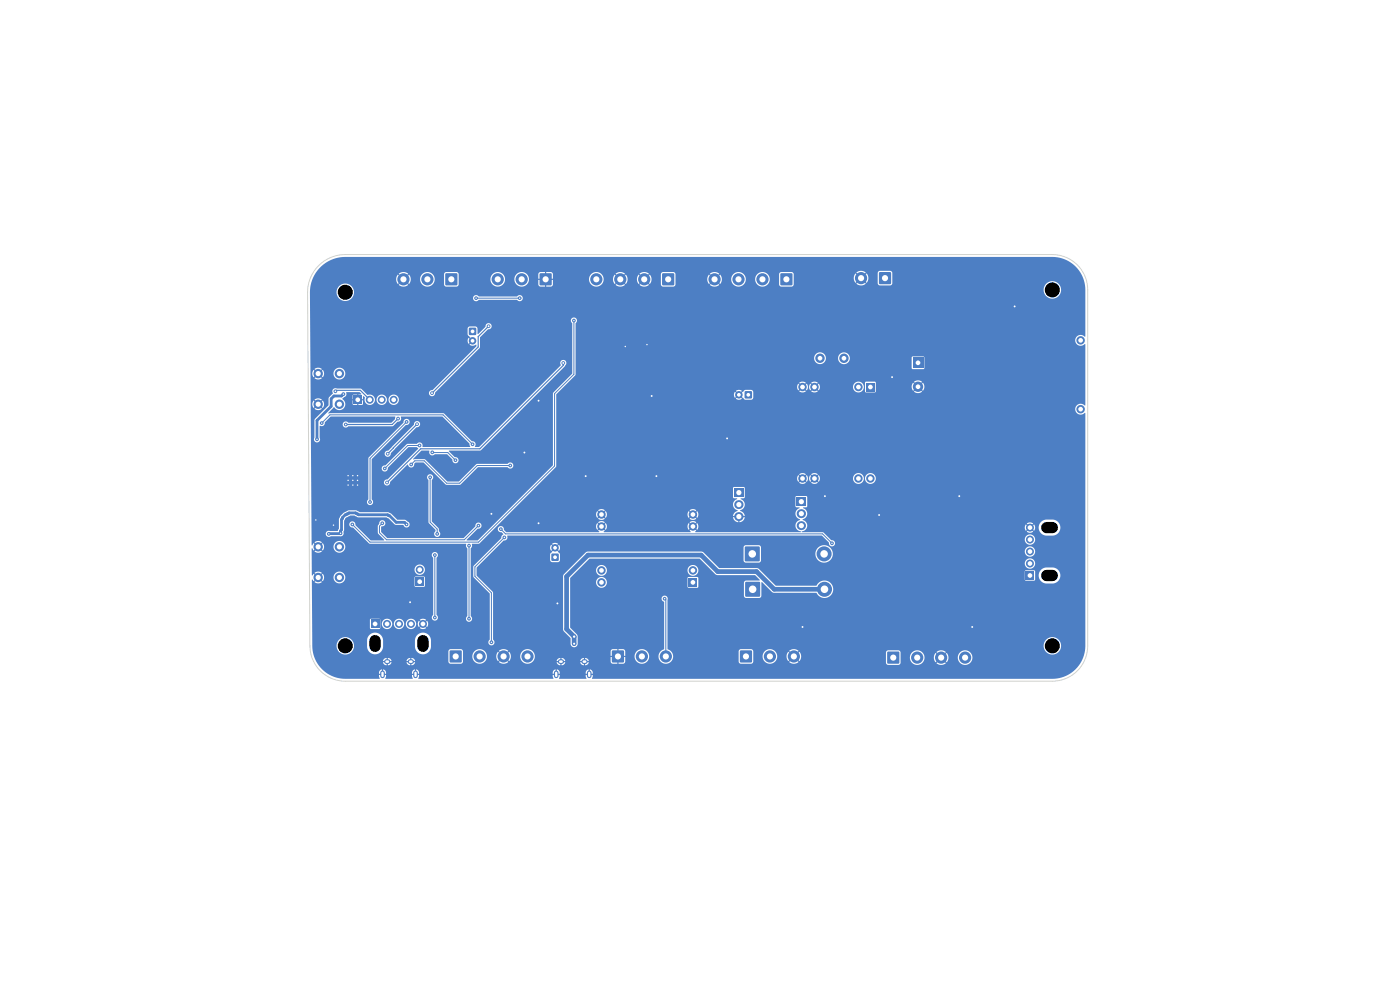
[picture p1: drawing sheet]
<svg xmlns="http://www.w3.org/2000/svg" width="297mm" height="210mm" viewBox="0 0 297 210" stroke-linecap="round" stroke-linejoin="round" font-family="sans-serif">
<g fill="#4d7fc4">
<path d="M158.1 116h3v3h-3z"/>
<path d="M88.2 122.5h1.7v1.7h-1.7z"/>
<path d="M78.7 131.5h1.7v1.7h-1.7z"/>
<circle cx="174.8" cy="117.5" r="1.6"/>
<circle cx="89" cy="120.8" r=".85"/>
<circle cx="82.1" cy="132.3" r=".85"/>
<circle cx="84.6" cy="132.3" r=".85"/>
<circle cx="87.2" cy="132.3" r=".85"/>
<circle cx="89.7" cy="132.3" r=".85"/>
<circle cx="179" cy="76" r="1"/>
<circle cx="174" cy="76" r="1"/>
</g>
<path d="M118 142.7v.7M125 142.7v.7" fill="none" stroke="#4d7fc4" stroke-width="1"/>
<path d="M118.9 140.4h.2M123.9 140.4h.2" fill="none" stroke="#4d7fc4" stroke-width="1.1"/>
<g fill="#4d7fc4">
<path d="M146.1 122.6h1.8v1.8h-1.8z"/>
<path d="M158 83h1.5v1.5h-1.5z"/>
<path d="M217.6 121.2h1.7v1.7h-1.7z"/>
<path d="M94.5 58h2.5v2.5h-2.5z"/>
<path d="M157 138h2.5v2.5h-2.5z"/>
<path d="M129.9 138h2.4v2.5h-2.4z"/>
<path d="M186.5 57.8h2.5v2.4h-2.5z"/>
<path d="M169 105.5h2v1.9h-2z"/>
<circle cx="147" cy="121" r=".9"/>
<circle cx="147" cy="111.7" r=".9"/>
<circle cx="147" cy="109.1" r=".9"/>
<circle cx="127.6" cy="123.5" r=".9"/>
<circle cx="127.6" cy="121" r=".9"/>
<circle cx="127.6" cy="111.7" r=".9"/>
<circle cx="127.6" cy="109.1" r=".9"/>
<circle cx="67.5" cy="122.5" r="1"/>
<circle cx="67.5" cy="116" r="1"/>
<circle cx="72" cy="122.5" r="1"/>
<circle cx="72" cy="116" r="1"/>
<circle cx="156.7" cy="83.7" r=".8"/>
<circle cx="218.5" cy="119.5" r=".85"/>
<circle cx="218.5" cy="117" r=".85"/>
<circle cx="218.5" cy="114.5" r=".85"/>
<circle cx="218.5" cy="111.9" r=".85"/>
<circle cx="90.7" cy="59.2" r="1.3"/>
<circle cx="85.6" cy="59.2" r="1.3"/>
<circle cx="73.8" cy="102.9" r=".4"/>
<circle cx="74.8" cy="102.9" r=".4"/>
<circle cx="75.8" cy="102.9" r=".4"/>
<circle cx="73.8" cy="101.9" r=".4"/>
<circle cx="74.8" cy="101.9" r=".4"/>
<circle cx="75.8" cy="101.9" r=".4"/>
<circle cx="73.8" cy="100.9" r=".4"/>
<circle cx="74.8" cy="100.9" r=".4"/>
<circle cx="75.8" cy="100.9" r=".4"/>
<circle cx="163.3" cy="139.2" r="1.3"/>
<circle cx="168.4" cy="139.2" r="1.3"/>
<circle cx="136.2" cy="139.2" r="1.3"/>
<circle cx="141.2" cy="139.2" r="1.3"/>
<circle cx="182.7" cy="59" r="1.3"/>
</g>
<path d="M170 109h.1M170 111.5h.1" fill="none" stroke="#4d7fc4" stroke-width="1.9"/>
<g fill="#4d7fc4">
<path d="M114.5 58h2.5v2.5h-2.5z"/>
<path d="M193.6 75.9h2.2v2.2h-2.2z"/>
<path d="M117 117.5h1.5v1.4h-1.5z"/>
<path d="M158.1 123.5h3.1v3h-3.1z"/>
<path d="M155.7 103.5h2.1v2h-2.1z"/>
<circle cx="110.7" cy="59.2" r="1.3"/>
<circle cx="105.6" cy="59.2" r="1.3"/>
<circle cx="194.8" cy="82" r="1.1"/>
<circle cx="229.2" cy="86.8" r=".9"/>
<circle cx="229.2" cy="72.2" r=".9"/>
<circle cx="117.7" cy="116.2" r=".8"/>
<circle cx="174.9" cy="125" r="1.6"/>
</g>
<path d="M156.7 107h.1M156.7 109.6h.1" fill="none" stroke="#4d7fc4" stroke-width="1.9"/>
<g fill="#4d7fc4">
<path d="M95.4 138h2.5v2.5h-2.5z"/>
<path d="M165.6 58h2.5v2.5h-2.5z"/>
<path d="M75 84h1.7v1.7h-1.7z"/>
<path d="M99.5 69.6h1.5v1.4h-1.5z"/>
<path d="M183.8 81.2h1.7v1.8h-1.7z"/>
<path d="M140.5 58h2.5v2.5h-2.5z"/>
<path d="M188.3 138.3h2.4v2.4h-2.4z"/>
<circle cx="101.7" cy="139.2" r="1.3"/>
<circle cx="106.8" cy="139.2" r="1.3"/>
<circle cx="111.9" cy="139.2" r="1.3"/>
<circle cx="67.5" cy="85.7" r="1"/>
<circle cx="67.5" cy="79.2" r="1"/>
<circle cx="72" cy="85.7" r="1"/>
<circle cx="72" cy="79.2" r="1"/>
<circle cx="161.7" cy="59.2" r="1.3"/>
<circle cx="156.7" cy="59.2" r="1.3"/>
<circle cx="151.6" cy="59.2" r="1.3"/>
<circle cx="78.4" cy="84.8" r=".85"/>
<circle cx="81" cy="84.8" r=".85"/>
<circle cx="83.5" cy="84.8" r=".85"/>
<circle cx="100.2" cy="72.3" r=".8"/>
<circle cx="182.1" cy="82.1" r=".9"/>
<circle cx="172.8" cy="82.1" r=".9"/>
<circle cx="170.2" cy="82.1" r=".9"/>
<circle cx="184.6" cy="101.5" r=".9"/>
<circle cx="182.1" cy="101.5" r=".9"/>
<circle cx="172.8" cy="101.5" r=".9"/>
<circle cx="170.2" cy="101.5" r=".9"/>
<circle cx="136.7" cy="59.2" r="1.3"/>
<circle cx="131.6" cy="59.2" r="1.3"/>
<circle cx="126.5" cy="59.2" r="1.3"/>
<circle cx="194.6" cy="139.5" r="1.3"/>
<circle cx="199.7" cy="139.5" r="1.3"/>
<circle cx="204.7" cy="139.5" r="1.3"/>
</g>
<path d="M81.1 142.7v.7M88.1 142.7v.7" fill="none" stroke="#4d7fc4" stroke-width="1"/>
<path d="M82 140.4h.3M87 140.4h.3" fill="none" stroke="#4d7fc4" stroke-width="1.1"/>
<g fill="#4d7fc4">
<circle cx="118.2" cy="128" r=".4"/>
<circle cx="67" cy="110.3" r=".4"/>
<circle cx="215.2" cy="65" r=".4"/>
<circle cx="70.8" cy="111.4" r=".4"/>
<circle cx="124.2" cy="101" r=".4"/>
<circle cx="203.5" cy="105.2" r=".4"/>
<circle cx="114.2" cy="111" r=".4"/>
<circle cx="186.5" cy="109.2" r=".4"/>
<circle cx="87" cy="127.8" r=".4"/>
<circle cx="104.2" cy="109" r=".4"/>
<circle cx="111.2" cy="96" r=".4"/>
<circle cx="154.3" cy="93" r=".4"/>
<circle cx="114.2" cy="85" r=".4"/>
<circle cx="206.3" cy="133" r=".4"/>
<circle cx="170.3" cy="133" r=".4"/>
<circle cx="175" cy="105.2" r=".4"/>
<circle cx="138.3" cy="84" r=".4"/>
<circle cx="132.6" cy="73.5" r=".4"/>
<circle cx="189.2" cy="80" r=".4"/>
<circle cx="139.3" cy="101" r=".4"/>
<circle cx="137.3" cy="73.1" r=".4"/>
<circle cx="72.3" cy="113.1" r=".4"/>
<circle cx="72.8" cy="83.6" r=".4"/>
<circle cx="69.7" cy="113.2" r=".4"/>
<circle cx="67.3" cy="93.2" r=".4"/>
<circle cx="86.2" cy="111.2" r=".4"/>
<circle cx="110.2" cy="63.3" r=".4"/>
<circle cx="101" cy="63.3" r=".4"/>
<circle cx="121.8" cy="135.1" r=".48"/>
<circle cx="121.8" cy="136.6" r=".48"/>
<circle cx="101.5" cy="111.5" r=".4"/>
<circle cx="176.5" cy="115.2" r=".4"/>
<circle cx="106.2" cy="112.2" r=".4"/>
<circle cx="81.1" cy="111" r=".4"/>
<circle cx="88.5" cy="90" r=".4"/>
<circle cx="91.6" cy="83.4" r=".4"/>
<circle cx="82.3" cy="96.3" r=".4"/>
<circle cx="103.7" cy="69.2" r=".4"/>
<circle cx="89" cy="94.5" r=".4"/>
<circle cx="81.6" cy="99.4" r=".4"/>
<circle cx="121.7" cy="68" r=".4"/>
<circle cx="74.8" cy="111.2" r=".4"/>
<circle cx="86.2" cy="89.5" r=".4"/>
<circle cx="78.5" cy="106.5" r=".4"/>
<circle cx="82.1" cy="102.4" r=".4"/>
<circle cx="119.5" cy="77" r=".4"/>
<circle cx="108.2" cy="98.8" r=".4"/>
<circle cx="141" cy="127" r=".4"/>
<circle cx="87.2" cy="98.5" r=".4"/>
<circle cx="92.8" cy="113.2" r=".4"/>
<circle cx="92.2" cy="117.7" r=".4"/>
<circle cx="91.2" cy="101.2" r=".4"/>
<circle cx="92.2" cy="131" r=".4"/>
<circle cx="99.5" cy="115.8" r=".4"/>
<circle cx="96.6" cy="97.6" r=".4"/>
<circle cx="91.7" cy="96" r=".4"/>
<circle cx="99.5" cy="131.2" r=".4"/>
<circle cx="84.5" cy="88.8" r=".4"/>
<circle cx="73.3" cy="90.1" r=".4"/>
<circle cx="71.1" cy="83" r=".4"/>
<circle cx="104.2" cy="136.3" r=".4"/>
<circle cx="107" cy="114" r=".4"/>
<circle cx="68.2" cy="89.8" r=".4"/>
<circle cx="100.2" cy="94.3" r=".4"/>
</g>
<path d="M72.8 83.6l-.4 .4h-1.6l-.6 .6v1.6l-2.9 3v4M86.2 111.3l-.4-.5h-1.8l-1.4-1.4-.3-.2h-6.3l-.6-.4h-1.4l-.4 .2a2.02 2.02 0 0 0-1.2 1.2v2.2l-.1 .2v.5l-2.5 .2" fill="none" stroke="#4d7fc4" stroke-width=".6"/>
<path d="M174.9 125h-10.6l-3.8-3.7h-8.3l-3.5-3.5h-24l-4.5 4.5v11.2l1.6 1.6v1.5" fill="none" stroke="#4d7fc4" stroke-width="1"/>
<g fill="none" stroke="#4d7fc4" stroke-width=".21">
<path d="M101 63.3h9.5M121.7 68v11.4l-4 4.1v15.4l-16.2 16.1h-23l-3.7-3.7M68.2 89.8l1.8-1.8h24l6.2 6.3M86.2 89.3v.2l-7.7 7.8v9.2M87.2 98.5l.8-.7h2l4.7 4.7h2.8l3.7-3.7h7M89 94.5h-2.5l-4.9 4.9M91.7 96h3.3l1.6 1.6M81.1 111l-.6 .6v1.4l1.5 1.5h16.5l3-3M91.2 101.3v9.5l1.5 1.5v1M92.3 117.8v13.2M99.5 115.8v15.5M106.2 112.3l1 1h67.3l2 2"/>
<path d="M107 114l-6.2 6.3v2l3.5 3.5v10.5M141 127l.2 .3v12"/>
</g>
<path d="M103.6 69.2l-2.2 2.2v2.2l-9.8 9.8M119.5 77v.5l-17.7 17.7h-12.5l-7.2 7.2M71.1 83l.2-.2h5.1l2 2M84.4 88.8l-1.2 1.3h-9.9M88.5 90l-6.2 6.3" fill="none" stroke="#4d7fc4" stroke-width=".25"/>
<path d="M67.8 56.9a7.5 7.5 0 0 1 5.5-2.4h150a7 7 0 0 1 6.9 7v9.9a1.33 1.33 0 0 0-1.9 .2 1.19 1.19 0 0 0 .3 1.6 1.19 1.19 0 0 0 1.6-.2v13a1.33 1.33 0 0 0-1.9 .2 1.19 1.19 0 0 0 .3 1.6 1.19 1.19 0 0 0 1.6-.2v49.4a7 7 0 0 1-7 7h-97.5l-.1-.1 .2-.7h-.6v-.3h.6a.78 .78 0 0 0-.7-.9v.5h-.2v-.5l-.4 .1-.2 .4-.1 .4h.6v.3h-.6l.2 .8h-5.7l-.1-.1 .2-.7h-.6v-.3h.6a.78 .78 0 0 0-.7-.9v.5h-.2v-.5l-.4 .1-.2 .4-.1 .4h.6v.3h-.6l.2 .7-.1 .1h-28.5l-.1-.1 .2-.7h-.5v-.3h.5a.78 .78 0 0 0-.6-.9v.5h-.3v-.5l-.3 .1-.3 .4v.4h.5v.3h-.5l.1 .8h-5.7l-.1-.1 .2-.7h-.5v-.3h.5a.78 .78 0 0 0-.6-.9v.5h-.3v-.5l-.3 .1-.3 .4v.4h.5v.3h-.5l.1 .8h-7.3a7 7 0 0 1-6.2-3.8h14.8v.3h-.6a.77 .77 0 0 0 .8 .6v-.5h.3v.5l.4-.1 .3-.3 .1-.2h-.6v-.3h4.3v.3h-.6a.77 .77 0 0 0 .8 .6v-.5h.3v.5h.2l.4-.3 .2-.3h-.6v-.3h.6a.77 .77 0 0 0-.8-.6v.5h-.3l-.1-.5-.4 .1-.3 .5h-3.1a.77 .77 0 0 0-.8-.6v.5h-.3l-.1-.5-.4 .1-.3 .5h-14.2l-.6-1.7-.2-1.6h5.2v.2a1.85 1.85 0 0 0 2.6 1.6 1.85 1.85 0 0 0 .7-2.9h3.2v1.4a1.7 1.7 0 0 0 1.7 1.6 1.7 1.7 0 0 0 1.7-1.6v-1.4h6.7l.1 1.6a1.7 1.7 0 0 0 1.2 1.4 1.7 1.7 0 0 0 1.8-.6h4v2.2l.4 .4 2.5-.1 .2-.3v-1.3h2v.3a1.56 1.56 0 0 0 1.7 1.4 1.56 1.56 0 0 0 1.4-1.7h2v.5l.3 .7 .7-.7 .2 .2-.7 .6 .2 .2a1.55 1.55 0 0 0 1.8-.2l-.6-.6 .2-.2 .6 .7 .3-.7 .1-.5h2v.3a1.55 1.55 0 0 0 1 1.3 1.55 1.55 0 0 0 1.7-.5h5.5v.3h-.5a.77 .77 0 0 0 .8 .6v-.5h.2v.5l.4-.1 .3-.3 .1-.2h-.5v-.3h4.2v.3h-.5a.77 .77 0 0 0 .8 .6v-.5h.2v.5l.7-.3 .1-.3h-.5v-.2h5.1l.4 .5h1.1v-.9h.2v.9h1l.4-.4v-1h-.9v-.3h2.9a1.56 1.56 0 0 0 1.6 1.7 1.56 1.56 0 0 0 1.5-1.7h2v.3a1.55 1.55 0 0 0 2.2 1.3 1.55 1.55 0 0 0 .4-2.5h14.4v2.2l.5 .4 2.3-.1 .3-.3v-1.3h2v.3a1.56 1.56 0 0 0 1.7 1.4 1.56 1.56 0 0 0 1.4-1.7h2v.5l.3 .7 .7-.7 .1 .2-.6 .6 .2 .2a1.55 1.55 0 0 0 1.8-.2l-.6-.6 .1-.2 .7 .7 .1-.2a1.54 1.54 0 0 0 0-1.7h18.2l.1 2.3 .4 .4 2.4-.1 .2-.3 .1-1.3h1.9v.2a1.56 1.56 0 0 0 1.7 1.5 1.56 1.56 0 0 0 1.4-1.7h2v.5l.4 .6 .6-.6 .2 .1-.6 .7 .1 .1a1.55 1.55 0 0 0 1.9-.1l-.7-.7 .2-.1 .6 .6 .4-.6v-.5h2v.2a1.56 1.56 0 0 0 2.4 1.2 1.56 1.56 0 0 0 0-2.6 1.56 1.56 0 0 0-2.4 1.2h-2l-.4-.9-.6 .6-.2-.1 .7-.7a1.55 1.55 0 0 0-2 0l.6 .7-.2 .1-.6-.6-.4 .9h-2a1.56 1.56 0 0 0-1.5-1.5 1.56 1.56 0 0 0-1.6 1.5h-1.9l-.1-1.1-.4-.4-2.3 .1-.4 .4h-18.2l-.1-.2-.7 .7-.1-.2 .6-.6-.2-.2a1.55 1.55 0 0 0-1.8 .2l.6 .6-.1 .2-.7-.7-.3 .9h-2a1.56 1.56 0 0 0-1.6-1.4 1.56 1.56 0 0 0-1.5 1.4h-2v-1l-.5-.4h-2.2l-.4 .5h-14.4l-.7-.5v-.8h79.8a1.85 1.85 0 0 0 2.6 1.8 1.85 1.85 0 0 0 .4-3.1 1.85 1.85 0 0 0-3 1v.3h-79.8v-9.7a.67 .67 0 0 0-.5-.8 .67 .67 0 0 0-.8 .6 .67 .67 0 0 0 .6 .7v10l-.2 .1a1.54 1.54 0 0 0-1 1.3h-2v-.2a1.56 1.56 0 0 0-1.7-1.2 1.56 1.56 0 0 0-1.4 1.4h-2.9h.9v-1l-.1-.3-.3-.1h-1v.9h-.2v-.9h-1.1l-.4 .4v1h1v.3h-1v.9h-5.1v-.1h.5a.77 .77 0 0 0-.8-.6v.5h-.2l-.1-.5-.4 .1-.3 .5h-3.2a.77 .77 0 0 0-.8-.6v.5h-.2l-.1-.5-.4 .1-.3 .5h-5a1.55 1.55 0 0 0-.6-2.4 1.55 1.55 0 0 0-2.1 1.3h-2l-.4-.9-.6 .7-.2-.2 .6-.6a1.55 1.55 0 0 0-2 0l.7 .6-.2 .2-.7-.7-.3 .9h-2a1.56 1.56 0 0 0-1.6-1.4 1.56 1.56 0 0 0-1.5 1.4h-2v-1l-.4-.4h-2.3l-.4 .5h-4l.3-1v-1.6a1.7 1.7 0 0 0-1.8-1.4 1.7 1.7 0 0 0-1.6 1.6h-6.7l-.1-.2a1.7 1.7 0 0 0-1.7-1.4 1.7 1.7 0 0 0-1.6 1.6h-3.3a1.85 1.85 0 0 0-1.9-.6 1.85 1.85 0 0 0-1.3 1.7h-5.2v-5.4h12.3v1.7l.2 .3 1.8-.1 .2-.2v-.9h.3a1.1 1.1 0 0 0 1.1 1.2 1.1 1.1 0 0 0 1.1-1.2h.3v.1a1.1 1.1 0 0 0 1.2 1.1 1.1 1.1 0 0 0 1.1-1.2h.3v.1a1.1 1.1 0 0 0 1.2 1.1 1.1 1.1 0 0 0 1-1.2h.3l.3 .7 .4-.4 .2 .2-.5 .4 .2 .1a1.1 1.1 0 0 0 1.2-.1l-.4-.4 .2-.2 .4 .4 .1-.1a1.1 1.1 0 0 0-.1-1.2l-.4 .4-.2-.2 .4-.4-.1-.1a1.1 1.1 0 0 0-1.3 .1l.5 .4-.2 .2-.4-.4-.3 .6h-.3a1.1 1.1 0 0 0-1.1-1.1 1.1 1.1 0 0 0-1.1 1.1h-.3l-.1-.2a1.1 1.1 0 0 0-1.1-.9 1.1 1.1 0 0 0-1.1 1.1h-.3v-.2a1.1 1.1 0 0 0-1.2-.9 1.1 1.1 0 0 0-1 1.1h-.3v-.9l-.3-.2h-1.7l-.2 .3h-12.3v-8.5l.1-.1 .2 .4 .5-.5 .2 .2-.5 .5a1.25 1.25 0 0 0 1.6 0l-.5-.5 .2-.2 .5 .5 .2-.9h2v.2a1.25 1.25 0 0 0 1.3 1.2 1.25 1.25 0 0 0 1.3-1.3h14.6l.1 1.9 1.9 .1 .2-.2v-1.8l-.2-.2h-1.7l-.3 .2h-14.6v-.1a1.25 1.25 0 0 0-1.3-1.2 1.25 1.25 0 0 0-1.3 1.2h-2l-.2-.7-.5 .5-.2-.2 .5-.5a1.25 1.25 0 0 0-1.6 0l.5 .5-.2 .2-.5-.5-.3 .4-.1-1.3h21.8v.1a1.1 1.1 0 0 0 1.7 .9 1.1 1.1 0 0 0 0-1.9 1.1 1.1 0 0 0-1.7 .9h-21.8v-3.1h25.5l.3 .7v12.1a.67 .67 0 0 0-.1 1 .67 .67 0 0 0 1-.1 .67 .67 0 0 0-.2-1v-12.1a.65 .65 0 0 0 0-1.1 .65 .65 0 0 0-1 .5h-25.5v-1.4h.2l.2 .5 .5-.5 .2 .2-.5 .5 .1 .1a1.25 1.25 0 0 0 1.5-.1l-.5-.5 .2-.2 .5 .5 .2-.9h2a1.25 1.25 0 0 0 1.8 1.3 1.25 1.25 0 0 0 .3-2.2 1.25 1.25 0 0 0-2 .7l-.1 .2h-2l-.2-.7-.5 .5-.2-.2 .5-.5a1.25 1.25 0 0 0-1.6 0l.5 .5-.2 .2-.5-.5-.4 .5v-2.5h3l.1 .5 .5 .2 .5-.1h1.9a.74 .74 0 0 0 .8-1.1l.1-1.5h1.1l.2 .6 .6 .1 3.6 3.5h20.4v.5l.2 .5v14.2a.68 .68 0 0 0-.1 1.1 .68 .68 0 0 0 1 0 .68 .68 0 0 0-.1-1.1v-10.4h.5l.1 2.3 3.4 3.4v9.7a.68 .68 0 0 0-.2 1.1 .68 .68 0 0 0 1.1 0 .68 .68 0 0 0-.2-1.1v-9.9l-3.4-3.5h18.2v11.3l.2 .4 1.4 1.4v1.3a.75 .75 0 0 0 .8 .7 .75 .75 0 0 0 .8-.7l-.1-1.9-1.5-1.6v-9.7h5.4v.2a1.15 1.15 0 0 0 1.8 1 1.15 1.15 0 0 0 .1-2h17.5l.1 2 2 .1 .3-.2v-1.9l-.3-.2h-1.8l-.3 .2h-17.5a1.15 1.15 0 0 0-1.9 .8h-5.4v-.8l1.7-1.7h3.7a1.15 1.15 0 0 0 1.2 1.3 1.15 1.15 0 0 0 1.2-1.3h17v.2a1.15 1.15 0 0 0 1.8 .9 1.15 1.15 0 0 0 0-2 1.15 1.15 0 0 0-1.8 .9h-17l-.1-.2a1.15 1.15 0 0 0-1.2-.9 1.15 1.15 0 0 0-1.1 1.1h-3.7l2.4-2.4h23.3l3.6 3.5h8.2l1 1-.1 .1h-2.8l-.4 .3-.1 3 .4 .4 2.9 .1 .3-.2 .1-.3v-2.8l.1-.1 2.2 2.1 .4 .2h9a1.87 1.87 0 0 0 2.9 .6 1.87 1.87 0 0 0-.1-3 1.87 1.87 0 0 0-2.8 .8h-8.6l-3.1-3h55.9v1.8l.2 .2h1.8l.2-.2v-1h.7a1.7 1.7 0 0 0 1.6 1.8h1.7a1.7 1.7 0 0 0 1.4-1.8 1.7 1.7 0 0 0-1.6-1.6h-1.7a1.7 1.7 0 0 0-1.4 1.6h-.7v-.9l-.2-.1h-1.8l-.2 .2h-55.9l-.5-.5-.4-.2h-8l-1.1-1h65.9v.1a1.1 1.1 0 0 0 1.7 .9 1.1 1.1 0 0 0 0-1.9 1.1 1.1 0 0 0-1.7 .9h-65.9l-2.3-2.3-.4-.2h-24.1l-.4 .2-4.7 4.6-.2 .4h-18.2l-.1-.1v-1.7l2.8-2.8h12.8v1.2l.1 .3 .4 .2h1.1l.5-.4v-1.4l-.9-.9 .2-.2 .5 .5 .2-.8h38.9v2.9l.5 .4 3-.1 .2-.3v-1.6h11.6a1.85 1.85 0 0 0 2.1 1.9 1.85 1.85 0 0 0 1.5-2.4h40.8v.2a1.1 1.1 0 0 0 1.7 .8 1.1 1.1 0 0 0 0-1.8 1.1 1.1 0 0 0-1.7 .8h-40.8a1.85 1.85 0 0 0-2-1.2 1.85 1.85 0 0 0-1.6 1.7h-11.6v-1.4l-.4-.4-2.9 .1-.4 .4h-38.9l-.2-.5-.5 .4-.2-.2 .5-.4-.8-.2-.5 .2 .5 .4-.2 .2-.5-.4-.2 .3v.4l.2 .6 .5-.5 .2 .2-.9 1h-12.8l3-2.9a.73 .73 0 0 0 .7-1.1h66.7l1.5 1.5a.68 .68 0 0 0 .6 .8 .68 .68 0 0 0 .8-.7 .68 .68 0 0 0-.9-.6l-.2-.2h41.3v.1a1.1 1.1 0 0 0 1.7 .9 1.1 1.1 0 0 0 0-1.9 1.1 1.1 0 0 0-1.7 .9h-41.3l-1.6-1.5h-4.3l-.1-.1 .7-.4 .4-.6h46.2l.2 .8 .5-.4 .1 .2-.4 .4a1.09 1.09 0 0 0 1.4 0l-.4-.4 .1-.2 .5 .4 .2-.8h.7l.1 .5a1.7 1.7 0 0 0 1.5 1.3h1.7a1.7 1.7 0 0 0 1.4-1.8 1.7 1.7 0 0 0-1.6-1.6h-1.7a1.7 1.7 0 0 0-1.4 1.6h-.7l-.2-.6-.5 .5-.1-.2 .4-.4a1.09 1.09 0 0 0-1.4 0l.4 .4-.1 .2-.5-.5-.2 .6h-46.2a1.3 1.3 0 0 0-.9-1.6 1.31 1.31 0 0 0 .9-1.2 1.31 1.31 0 0 0-.8-1.3l.8-.2 .1-2.1-.2-.2h-2.1l-.2 .2v2.1l.8 .2a1.27 1.27 0 0 0-.9 1.2 1.27 1.27 0 0 0 1 1.2v.2a1.27 1.27 0 0 0-.9 1.3 1.27 1.27 0 0 0 1.1 1.2l-.1 .1h-22.2l-.1-.1 .2-.2-.4-.5 .1-.2 .5 .5a1.14 1.14 0 0 0 0-1.4l-.5 .4-.1-.2 .4-.4-.1-.1a1.15 1.15 0 0 0-1.3 .1l.4 .4-.1 .2-.5-.4-.1 .1a1.15 1.15 0 0 0 .1 1.3l.5-.5 .1 .2-.4 .5 .2 .2-.1 .1h-18.3l.2-.3-.4-.5 .1-.2 .5 .5 .1-.1a1.15 1.15 0 0 0-.1-1.3l-.5 .4-.1-.2 .4-.4-.1-.1a1.15 1.15 0 0 0-1.3 .1l.4 .4-.1 .2-.5-.4-.1 .1a1.15 1.15 0 0 0 .1 1.3l.5-.5 .1 .2-.4 .5 .2 .2-.1 .1h-19.6l-.5-.5a.68 .68 0 0 0-.6-.8 .68 .68 0 0 0-.7 .7 .68 .68 0 0 0 .8 .6l.4 .4-.4 .4-.1 .5-5.9 6h-.5v-3.8l.2-.5v-.5l1.6-.1 6.2-6.3h18.6l.2 .9 .5-.5 .1 .2-.4 .4a1.14 1.14 0 0 0 1.4 0l-.4-.4 .1-.2 .5 .5 .3-.9h17.1l.2 .9 .5-.5 .1 .2-.4 .4 .1 .1a1.15 1.15 0 0 0 1.3-.1l-.4-.4 .1-.2 .5 .5 .2-.3a1.15 1.15 0 0 0-.2-1.2l-.5 .5-.1-.2 .4-.5h-.1a1.15 1.15 0 0 0-1.3 0l.4 .5-.1 .2-.5-.5-.2 .6h-17.1l-.3-.6-.5 .5-.1-.2 .4-.5h-.1a1.15 1.15 0 0 0-1.3 0l.4 .5-.1 .2-.5-.5-.2 .6h-18.6l5.6-5.5h42v2.1l.9 .2a1.32 1.32 0 0 0-.9 1.3 1.32 1.32 0 0 0 1 1.2l-.1 .1a1.2 1.2 0 0 0-.9 1.1h.7v.2h-.7v.2a1.2 1.2 0 0 0 1.1 .9v-.7h.3v.7a1.2 1.2 0 0 0 1.1-1.1h-.7v-.2h.7v-.2a1.4 1.4 0 0 0-1-.9v-.1a1.27 1.27 0 0 0 1-1.2 1.27 1.27 0 0 0-.9-1.3l.9-.2v-2.1l-.2-.2h-2.1l-.2 .2h-42l2.1-2.1h53.5l.3 .8 .4-.4 .2 .1-.5 .5 .1 .1a1.15 1.15 0 0 0 1.4-.1l-.5-.5 .2-.1 .4 .4 .3-.8h.2l.3 .8 .5-.4 .1 .1-.4 .5 .1 .1a1.15 1.15 0 0 0 1.3-.1l-.5-.5 .2-.1 .5 .4 .2-.8h7.1v.2a1.15 1.15 0 0 0 1.2 1.1 1.15 1.15 0 0 0 1.1-1.3h.2v.2a1.15 1.15 0 0 0 1.8 .9 1.15 1.15 0 0 0 0-2 1.15 1.15 0 0 0-1.8 .9h-.2l-.1-.2a1.15 1.15 0 0 0-1.2-.9 1.15 1.15 0 0 0-1 1.1h-7.1l-.2-.6-.5 .4-.2-.1 .5-.5a1.14 1.14 0 0 0-1.4 0l.4 .5-.1 .1-.5-.4-.3 .6h-.2l-.3-.6-.4 .4-.2-.1 .5-.5-.1-.1a1.15 1.15 0 0 0-1.4 .1l.5 .5-.2 .1-.4-.4-.3 .6h-53.5l2.4-2.5v-15.3h37.7l.2 .8 .5-.5 .2 .2-.5 .5 .5 .2 .8-.2-.5-.5 .2-.2 1 .9h1.3l.4-.5v-1.2l-.5-.4-1.3 .1-.9 .8-.2-.2 .5-.5-.5-.2h-.5l-.3 .2 .5 .5-.2 .2-.5-.5-.2 .5h-37.7l1.6-1.6h49.5l.3 .8 .4-.4 .2 .1-.5 .5 .1 .1a1.15 1.15 0 0 0 1.4-.1l-.5-.5 .2-.1 .4 .4 .3-.8h.2l.3 .8 .5-.4 .1 .1-.4 .5 .1 .1a1.15 1.15 0 0 0 1.3-.1l-.5-.5 .2-.1 .5 .4 .2-.8h7.1v.2a1.15 1.15 0 0 0 1.7 .9 1.15 1.15 0 0 0 .1-1.9h.7v1.8l.2 .3 1.9-.1 .2-.2v-1.1h7.6l.3 1 .6-.6 .2 .2-.6 .6 .1 .1a1.35 1.35 0 0 0 1.6-.1l-.6-.6 .2-.2 .6 .6 .1-.2a1.35 1.35 0 0 0-.1-1.5l-.6 .6-.2-.2 .6-.6-.1-.1a1.35 1.35 0 0 0-1.6 .1l.6 .6-.2 .2-.6-.6-.3 .7h-7.6v-.7l-.2-.2-1.9-.1-.2 .3h-.7a1.15 1.15 0 0 0-1.8 .8h-7.1l-.2-.6-.5 .4-.2-.1 .5-.5a1.14 1.14 0 0 0-1.4 0l.4 .5-.1 .1-.5-.4-.3 .6h-.2l-.3-.6-.4 .4-.2-.1 .5-.5-.1-.1a1.15 1.15 0 0 0-1.4 .1l.5 .5-.2 .1-.4-.4-.3 .6h-49.5l2.5-2.5v-3.6h50.6a1.25 1.25 0 0 0 1.3 1.3 1.25 1.25 0 0 0 1.2-1.3h2.6v.2a1.25 1.25 0 0 0 1.4 1.1 1.25 1.25 0 0 0 1.1-1.4h13.1l.1 2.4 2.4 .1 .2-.2v-2.3l-.2-.2h-2.3l-.2 .2h-13.1a1.25 1.25 0 0 0-1.3-1.1 1.25 1.25 0 0 0-1.2 1.2h-2.6a1.25 1.25 0 0 0-1.2-1.2 1.25 1.25 0 0 0-1.3 1.2h-50.6v-7.3a.68 .68 0 0 0 .2-1 .68 .68 0 0 0-1.1 0 .68 .68 0 0 0 .2 1v10.6l-4.1 4.3v15.2l-15.9 15.9h-2.4v-.1l2.3-2.3a.68 .68 0 0 0 .9-.6 .68 .68 0 0 0-.8-.8 .68 .68 0 0 0-.6 .9l-2.5 2.4h-16.1l-1.3-1.2v-1.2a.68 .68 0 0 0 .9-.4 .68 .68 0 0 0-.5-.9 .68 .68 0 0 0-.8 .4l-.4 .8v1.4l1.4 1.5v.1h-2.9l-3.2-3.2a.66 .66 0 0 0-.6-.8 .66 .66 0 0 0-.7 .6h-1.1v-.7l.2-.5 1.1-.6h.9l.8 .4h6l.4 .2 1.4 1.3 1.7 .1a.68 .68 0 0 0 1.2 .4 .68 .68 0 0 0-.3-1.2l-.5-.4h-1.6l-1.3-1.2-.7-.4h-6l-.8-.4h-1.5l-1.1 .6-.8 .8-.2 .5v2l-.3 .5h-2l-.4 .2-.1 .4h-3l-.1-6.8h11.8v.2a.67 .67 0 0 0 1.1 .4 .67 .67 0 0 0 0-1.1v-8.5l1.2-1.2h1.5v.1a.67 .67 0 0 0 .8 .6 .67 .67 0 0 0 .5-.8l5.4-5.4a.68 .68 0 0 0 .8-.7 .68 .68 0 0 0-.7-.7 .68 .68 0 0 0-.6 .8l-5.4 5.5-.6 .1-.2 .5h-1.5l6-6a.68 .68 0 0 0 .8-.6 .68 .68 0 0 0-.7-.8 .68 .68 0 0 0-.6 .9l-7.4 7.4-.1 8.8-.3 .5h-11.8v-13.3h.6a.66 .66 0 0 0 .8 .7 .66 .66 0 0 0 .4-1v-2.4a.77 .77 0 0 0 1.1-.8l1.3-1.2h13.7l-.1 .5-.8 .8h-9.1a.67 .67 0 0 0-1-.2 .67 .67 0 0 0 0 1.1 .67 .67 0 0 0 1-.2h9.3l1.2-.9a.73 .73 0 0 0 .7-1.1h8.8l5.7 5.7 .2 .6-10.1 .1a.72 .72 0 0 0-.4-.9 .72 .72 0 0 0-.9 .2l-2.1 .1-4.5 4.5a.68 .68 0 0 0-.8 .6 .68 .68 0 0 0 .7 .7 .68 .68 0 0 0 .6-.8l4.3-4.3h1.8l.3 .2-6.5 6.6a.67 .67 0 0 0-.7 .7 .67 .67 0 0 0 .7 .6 .67 .67 0 0 0 .6-.8l1-1h6.8l.3 .7v8.9l1.5 1.6v.2a.68 .68 0 0 0-.2 1.1 .68 .68 0 0 0 1.1 0 .68 .68 0 0 0-.2-1.1l-.1-.6-1.4-1.4v-8.8a.65 .65 0 0 0 0-1.1 .65 .65 0 0 0-1 .5h-6.8l2.7-2.7a.69 .69 0 0 0 .8 .7 .69 .69 0 0 0 .6-.9l.3-.2h1.7l4.8 4.8 2.9-.1 3.8-3.7h6.2a.68 .68 0 0 0 1.1 .2 .68 .68 0 0 0 0-1.1 .68 .68 0 0 0-1.1 .2h-6.5l-3.7 3.7h-2.5l-4.7-4.6-2.6-.1 1.8-1.8h1.7a.69 .69 0 0 0 .3 .9 .69 .69 0 0 0 .9-.1h2.5l1.2 1a.68 .68 0 0 0 .6 .9 .68 .68 0 0 0 .7-.7 .68 .68 0 0 0-.9-.6l-1.2-1.3 .1-.1 6.7-.1 17.8-17.8a.74 .74 0 0 0 .3-.8 .74 .74 0 0 0-.7-.6 .74 .74 0 0 0-.4 1.2l-17.3 17.3h-.9v-.1a.69 .69 0 0 0 0-.8 .69 .69 0 0 0-.7-.3l-6.1-6-24.3 .1 1.2-1.3a1.3 1.3 0 0 0 2 .2 1.3 1.3 0 0 0-.3-2l.4-.4a.95 .95 0 0 0 .5-1h2.7l.4 .3v.2h-.6v.6h-.2v-.6l-.9 .1-.1 .9h.6v.2h-.6v.8l.2 .2h.8v-.6h.2v.6h.8l.2-.2v-.8h-.6v-.2h.6l.1-.7 .3 .3a1.13 1.13 0 0 0 .8 1.6 1.13 1.13 0 0 0 1.3-1.2h.4v.2a1.1 1.1 0 0 0 1.2 1 1.1 1.1 0 0 0 1-1.2h.3v.2a1.1 1.1 0 0 0 1.7 .8 1.1 1.1 0 0 0 0-1.8 1.1 1.1 0 0 0-1.7 .8h-.3v-.2a1.1 1.1 0 0 0-1.2-.8 1.1 1.1 0 0 0-1 1h-.4v-.2a1.2 1.2 0 0 0-1.6-.7l-.4-.5h13.5a.67 .67 0 0 0 .7 .8 .67 .67 0 0 0 .6-.8l9.5-9.5v-2.3l1.7-1.6a.68 .68 0 0 0 .8-.6 .68 .68 0 0 0-.7-.8 .68 .68 0 0 0-.6 .8l-1.6 1.6-.1-1.3-.3-.3-1.3-.1-.4 .2-.1 .3v1.3l.9 .9-.2 .2-.5-.5-.2 .4v.4l.2 .5 .5-.4 .2 .2-.5 .4a1.25 1.25 0 0 0 1.4 0v.4l-9.2 9.2-.6 .2-.2 .4h-13.5l-1-.9h-5.1a.73 .73 0 0 0-.8 .2 .73 .73 0 0 0 0 .9l-.9 .9v1.6l-3 3v3.8l-.1 .3h-.6l-.1-7.4h.4l.2 .8 .5-.5 .2 .2-.5 .5a1.25 1.25 0 0 0 1.6 0l-.5-.5 .2-.2 .5 .5 .1-.1a1.25 1.25 0 0 0-.1-1.4l-.5 .5-.2-.2 .5-.5-.1-.1a1.25 1.25 0 0 0-1.5 .1l.5 .5-.2 .2-.5-.5-.2 .7h-.4v-6.5h.4l.2 .8 .5-.5 .2 .2-.5 .5a1.25 1.25 0 0 0 1.6 0l-.5-.5 .2-.2 .5 .5 .2-.8h2a1.25 1.25 0 0 0 1.8 1.2 1.25 1.25 0 0 0 .3-2.1 1.25 1.25 0 0 0-2 .7l-.1 .2h-2l-.2-.7-.5 .5-.2-.2 .5-.5-.1-.1a1.25 1.25 0 0 0-1.5 .1l.5 .5-.2 .2-.5-.5-.2 .7h-.4l-.1-17.3h5.6a1.85 1.85 0 0 0 1.2 1.8 1.85 1.85 0 0 0 2.1-.5h25.6v.1a.68 .68 0 0 0 .6 .6 .68 .68 0 0 0 .7-.3h8.1a.66 .66 0 0 0 1 .1 .66 .66 0 0 0-.1-1 .66 .66 0 0 0-1 .2h-8.1a.66 .66 0 0 0-.7-.3 .66 .66 0 0 0-.5 .6h-25.6l.1-.2a1.85 1.85 0 0 0 .2-1.6h146.4v.2a1.85 1.85 0 0 0 2.8 1.5 1.85 1.85 0 0 0 0-3.2 1.85 1.85 0 0 0-2.8 1.5h-146.4l-.1-.2a1.85 1.85 0 0 0-2-1 1.85 1.85 0 0 0-1.5 1.7h-5.6l.1-1.4 .4-1.4h17.7l.1 .5 .3 .7 .7-.7 .1 .2-.6 .6a1.55 1.55 0 0 0 2 0l-.6-.6 .1-.2 .7 .7 .3-.7v-.5h2v.3a1.55 1.55 0 0 0 2.2 1.3 1.55 1.55 0 0 0 .5-2.5h2.4v2.2l.5 .4 2.3-.1 .3-.3v-1.3h6.7a1.56 1.56 0 0 0 1.6 1.7 1.56 1.56 0 0 0 1.5-1.7h2v.3a1.55 1.55 0 0 0 1 1.3 1.55 1.55 0 0 0 1.7-.4h2.4l.4 .5h1v-.9h.3v.9h.9l.5-.4v-1h-.9v-.3h8.6a1.56 1.56 0 0 0 1.5 1.7 1.56 1.56 0 0 0 1.6-1.7h1.9l.1 .5 .3 .7 .7-.7 .1 .2-.6 .6 .2 .2a1.55 1.55 0 0 0 1.8-.2l-.6-.6 .1-.2 .7 .7 .3-.7v-.5h2l.1 .5 .3 .7 .6-.7 .2 .2-.6 .6 .2 .2a1.55 1.55 0 0 0 1.8-.2l-.7-.6 .2-.2 .7 .7 .1-.2a1.55 1.55 0 0 0-.1-1.9l-.7 .7-.2-.2 .6-.5h2.6v2.2l.4 .4 2.4-.1 .3-.3v-1.3h6.7l.1 .5 .3 .7 .7-.7 .1 .2-.6 .6 .2 .2a1.55 1.55 0 0 0 1.8-.2l-.6-.6 .1-.2 .7 .7 .3-.7v-.5h2v.3a1.56 1.56 0 0 0 1.7 1.4 1.56 1.56 0 0 0 1.4-1.7h2v.3a1.55 1.55 0 0 0 2.2 1.3 1.55 1.55 0 0 0 .4-2.5h2.5v2.2l.4 .4 2.4-.1 .3-.3v-1.5h12.7l.1 .5 .3 .6 .6-.6 .2 .1-.6 .7a1.55 1.55 0 0 0 2 0l-.7-.7 .2-.1 .7 .6 .1-.2a1.55 1.55 0 0 0-.1-1.8l-.7 .6-.2-.1 .6-.6h2.6v2.2l.3 .4 2.3 .1 .4-.3 .1-2.4-.3-.4h-2.4l-.4 .4h-2.6l.1-.1a1.55 1.55 0 0 0-2 0l.6 .7-.2 .1-.6-.6-.4 .9h-12.7l-.1-.9-.4-.3h-2.2l-.4 .5h-2.5a1.55 1.55 0 0 0-1.6-.4 1.55 1.55 0 0 0-1 1.3h-2v-.2a1.56 1.56 0 0 0-1.7-1.2 1.56 1.56 0 0 0-1.4 1.4h-2l-.3-.9-.7 .7-.1-.2 .6-.6a1.55 1.55 0 0 0-2 0l.6 .6-.1 .2-.7-.7-.4 .9h-6.7v-1l-.4-.4h-2.3l-.4 .5h-2.6l.1-.1-.2-.2a1.55 1.55 0 0 0-1.8 .2l.6 .6-.2 .2-.6-.7-.4 .9h-2l-.3-.9-.7 .7-.1-.2 .6-.6-.2-.2a1.55 1.55 0 0 0-1.8 .2l.6 .6-.1 .2-.7-.7-.4 .9h-1.9a1.56 1.56 0 0 0-1.6-1.4 1.56 1.56 0 0 0-1.5 1.4h-8.6h.9v-1l-.1-.3-.3-.1h-1v.9h-.3v-.9h-.9l-.5 .4v1h.9v.3h-.9v.9h-2.4h.1a1.55 1.55 0 0 0-.6-2.5 1.55 1.55 0 0 0-2.2 1.3h-2v-.2a1.56 1.56 0 0 0-1.6-1.2 1.56 1.56 0 0 0-1.5 1.4h-6.7v-1l-.5-.4h-2.2l-.4 .5-2.5-.1a1.56 1.56 0 0 0-2.6 1h-2l-.3-.9-.7 .7-.1-.2 .6-.6a1.55 1.55 0 0 0-2 0l.6 .6-.1 .2-.7-.7-.4 .9h-17.7l.5-1z" fill="#4d7fc4"/>
<path d="M67.6 56.3a8 8 0 0 1 5.7-2.3h150a7.5 7.5 0 0 1 7.4 7.5l.1 75.5a7.5 7.5 0 0 1-7.5 7.5h-150a7.5 7.5 0 0 1-7.6-7.5l-.4-75a8 8 0 0 1 2.3-5.7z" fill="none" stroke="#d0d2cd" stroke-width=".21"/>
<g fill="#fff">
<circle cx="118.2" cy="128" r=".2"/>
<circle cx="67" cy="110.3" r=".15"/>
<circle cx="215.3" cy="65" r=".2"/>
<circle cx="70.8" cy="111.4" r=".15"/>
<circle cx="124.3" cy="101" r=".2"/>
<circle cx="203.5" cy="105.3" r=".2"/>
<circle cx="114.3" cy="111" r=".2"/>
<circle cx="186.5" cy="109.3" r=".2"/>
<circle cx="87" cy="127.7" r=".2"/>
<circle cx="104.3" cy="109" r=".2"/>
<circle cx="111.3" cy="96" r=".2"/>
<circle cx="154.2" cy="93" r=".2"/>
<circle cx="114.3" cy="85" r=".2"/>
<circle cx="206.2" cy="133" r=".2"/>
<circle cx="170.2" cy="133" r=".2"/>
<circle cx="175" cy="105.3" r=".2"/>
<circle cx="138.3" cy="84" r=".2"/>
<circle cx="132.7" cy="73.5" r=".15"/>
<circle cx="189.2" cy="80" r=".2"/>
<circle cx="139.3" cy="101" r=".2"/>
<circle cx="137.2" cy="73.1" r=".15"/>
<circle cx="72.2" cy="113.1" r=".15"/>
<circle cx="72.8" cy="83.6" r=".15"/>
<circle cx="69.8" cy="113.3" r=".15"/>
<circle cx="67.2" cy="93.2" r=".15"/>
<circle cx="86.2" cy="111.3" r=".15"/>
<circle cx="110.3" cy="63.2" r=".15"/>
<circle cx="101" cy="63.2" r=".15"/>
<circle cx="121.8" cy="135.1" r=".25"/>
<circle cx="121.8" cy="136.5" r=".22"/>
<circle cx="101.5" cy="111.5" r=".15"/>
<circle cx="176.5" cy="115.3" r=".15"/>
<circle cx="106.3" cy="112.3" r=".15"/>
<circle cx="81.1" cy="111" r=".15"/>
<circle cx="88.5" cy="90" r=".2"/>
<circle cx="91.6" cy="83.4" r=".2"/>
<circle cx="82.2" cy="96.3" r=".2"/>
<circle cx="103.6" cy="69.2" r=".2"/>
<circle cx="89" cy="94.5" r=".15"/>
<circle cx="81.6" cy="99.4" r=".15"/>
<circle cx="121.7" cy="68" r=".15"/>
<circle cx="74.7" cy="111.3" r=".15"/>
<circle cx="86.2" cy="89.5" r=".15"/>
<circle cx="78.5" cy="106.5" r=".15"/>
<circle cx="82.1" cy="102.3" r=".2"/>
<circle cx="119.5" cy="77" r=".2"/>
<circle cx="108.3" cy="98.7" r=".15"/>
<circle cx="141" cy="127" r=".15"/>
<circle cx="87.2" cy="98.5" r=".15"/>
<circle cx="92.7" cy="113.3" r=".15"/>
<circle cx="92.2" cy="117.8" r=".15"/>
<circle cx="91.2" cy="101.2" r=".15"/>
<circle cx="92.2" cy="131" r=".15"/>
<circle cx="99.5" cy="115.7" r=".15"/>
<circle cx="96.6" cy="97.6" r=".15"/>
<circle cx="91.7" cy="96" r=".15"/>
<circle cx="99.5" cy="131.3" r=".15"/>
<circle cx="84.4" cy="88.8" r=".17"/>
<circle cx="73.4" cy="90.1" r=".17"/>
<circle cx="71.1" cy="83" r=".17"/>
<circle cx="104.3" cy="136.3" r=".15"/>
<circle cx="107" cy="114" r=".15"/>
<circle cx="68.2" cy="89.8" r=".15"/>
<circle cx="100.2" cy="94.2" r=".15"/>
<circle cx="159.6" cy="117.5" r=".8"/>
<circle cx="174.8" cy="117.5" r=".8"/>
<circle cx="89" cy="123.4" r=".5"/>
<circle cx="89" cy="120.9" r=".5"/>
</g>
<path d="M79.6 135.9v1.2M89.7 135.9v1.2" fill="none" stroke="#000" stroke-width="2.4"/>
<g fill="#fff">
<circle cx="79.6" cy="132.3" r=".5"/>
<circle cx="82.1" cy="132.3" r=".5"/>
<circle cx="84.6" cy="132.3" r=".5"/>
<circle cx="87.2" cy="132.3" r=".5"/>
<circle cx="89.7" cy="132.3" r=".5"/>
<circle cx="179" cy="76" r=".5"/>
<circle cx="174" cy="76" r=".5"/>
</g>
<circle cx="73.3" cy="62" r="1.6" fill="#000"/>
<path d="M118 142.7v.7M125 142.7v.7" fill="none" stroke="#fff" stroke-width=".5"/>
<path d="M118.9 140.4h.2M123.9 140.4h.2" fill="none" stroke="#fff" stroke-width=".55"/>
<g fill="#fff">
<circle cx="147" cy="123.5" r=".5"/>
<circle cx="147" cy="121" r=".5"/>
<circle cx="147" cy="111.7" r=".5"/>
<circle cx="147" cy="109.1" r=".5"/>
<circle cx="127.6" cy="123.5" r=".5"/>
<circle cx="127.6" cy="121" r=".5"/>
<circle cx="127.6" cy="111.7" r=".5"/>
<circle cx="127.6" cy="109.1" r=".5"/>
<circle cx="67.5" cy="122.5" r=".55"/>
<circle cx="67.5" cy="116" r=".55"/>
<circle cx="72" cy="122.5" r=".55"/>
<circle cx="72" cy="116" r=".55"/>
<circle cx="158.7" cy="83.7" r=".4"/>
<circle cx="156.7" cy="83.7" r=".4"/>
</g>
<path d="M222 111.9h1.3M222 122.1h1.3" fill="none" stroke="#000" stroke-width="2.4"/>
<g fill="#fff">
<circle cx="218.5" cy="122.1" r=".5"/>
<circle cx="218.5" cy="119.5" r=".5"/>
<circle cx="218.5" cy="117" r=".5"/>
<circle cx="218.5" cy="114.5" r=".5"/>
<circle cx="218.5" cy="111.9" r=".5"/>
<circle cx="95.7" cy="59.2" r=".65"/>
<circle cx="90.7" cy="59.2" r=".65"/>
<circle cx="85.6" cy="59.2" r=".65"/>
<circle cx="73.8" cy="102.9" r=".15"/>
<circle cx="74.8" cy="102.9" r=".15"/>
<circle cx="75.8" cy="102.9" r=".15"/>
<circle cx="73.8" cy="101.9" r=".15"/>
<circle cx="74.8" cy="101.9" r=".15"/>
<circle cx="75.8" cy="101.9" r=".15"/>
<circle cx="73.8" cy="100.9" r=".15"/>
<circle cx="74.8" cy="100.9" r=".15"/>
<circle cx="75.8" cy="100.9" r=".15"/>
<circle cx="158.2" cy="139.2" r=".65"/>
<circle cx="163.3" cy="139.2" r=".65"/>
<circle cx="168.4" cy="139.2" r=".65"/>
<circle cx="131.1" cy="139.2" r=".65"/>
<circle cx="136.2" cy="139.2" r=".65"/>
<circle cx="141.2" cy="139.2" r=".65"/>
<circle cx="187.7" cy="59" r=".65"/>
<circle cx="182.7" cy="59" r=".65"/>
<circle cx="170" cy="106.4" r=".55"/>
<circle cx="170" cy="109" r=".55"/>
<circle cx="170" cy="111.5" r=".55"/>
</g>
<circle cx="223.2" cy="137" r="1.6" fill="#000"/>
<g fill="#fff">
<circle cx="115.8" cy="59.2" r=".65"/>
<circle cx="110.7" cy="59.2" r=".65"/>
<circle cx="105.6" cy="59.2" r=".65"/>
<circle cx="194.7" cy="77" r=".5"/>
<circle cx="194.7" cy="82" r=".5"/>
<circle cx="229.3" cy="86.8" r=".5"/>
<circle cx="229.3" cy="72.2" r=".5"/>
<circle cx="117.7" cy="118.2" r=".4"/>
<circle cx="117.7" cy="116.2" r=".4"/>
<circle cx="159.7" cy="125" r=".8"/>
<circle cx="174.9" cy="125" r=".8"/>
<circle cx="156.8" cy="104.5" r=".55"/>
<circle cx="156.8" cy="107" r=".55"/>
<circle cx="156.8" cy="109.6" r=".55"/>
</g>
<circle cx="73.3" cy="137" r="1.6" fill="#000"/>
<g fill="#fff">
<circle cx="96.7" cy="139.2" r=".65"/>
<circle cx="101.7" cy="139.2" r=".65"/>
<circle cx="106.8" cy="139.2" r=".65"/>
<circle cx="111.9" cy="139.2" r=".65"/>
<circle cx="67.5" cy="85.8" r=".55"/>
<circle cx="67.5" cy="79.3" r=".55"/>
<circle cx="72" cy="85.8" r=".55"/>
<circle cx="72" cy="79.3" r=".55"/>
<circle cx="166.8" cy="59.2" r=".65"/>
<circle cx="161.7" cy="59.2" r=".65"/>
<circle cx="156.7" cy="59.2" r=".65"/>
<circle cx="151.6" cy="59.2" r=".65"/>
<circle cx="75.9" cy="84.8" r=".5"/>
<circle cx="78.4" cy="84.8" r=".5"/>
<circle cx="81" cy="84.8" r=".5"/>
<circle cx="83.5" cy="84.8" r=".5"/>
<circle cx="100.2" cy="70.3" r=".4"/>
<circle cx="100.2" cy="72.3" r=".4"/>
<circle cx="184.7" cy="82.1" r=".5"/>
<circle cx="182.1" cy="82.1" r=".5"/>
<circle cx="172.8" cy="82.1" r=".5"/>
<circle cx="170.2" cy="82.1" r=".5"/>
<circle cx="184.6" cy="101.5" r=".5"/>
<circle cx="182.1" cy="101.5" r=".5"/>
<circle cx="172.8" cy="101.5" r=".5"/>
<circle cx="170.2" cy="101.5" r=".5"/>
<circle cx="141.7" cy="59.2" r=".65"/>
<circle cx="136.7" cy="59.2" r=".65"/>
<circle cx="131.6" cy="59.2" r=".65"/>
<circle cx="126.5" cy="59.2" r=".65"/>
</g>
<circle cx="223.2" cy="61.5" r="1.6" fill="#000"/>
<g fill="#fff">
<circle cx="189.5" cy="139.5" r=".65"/>
<circle cx="194.6" cy="139.5" r=".65"/>
<circle cx="199.7" cy="139.5" r=".65"/>
<circle cx="204.7" cy="139.5" r=".65"/>
</g>
<path d="M81.1 142.7v.7M88.1 142.7v.7" fill="none" stroke="#fff" stroke-width=".5"/>
<path d="M82 140.4h.3M87 140.4h.3" fill="none" stroke="#fff" stroke-width=".55"/>
</svg>
